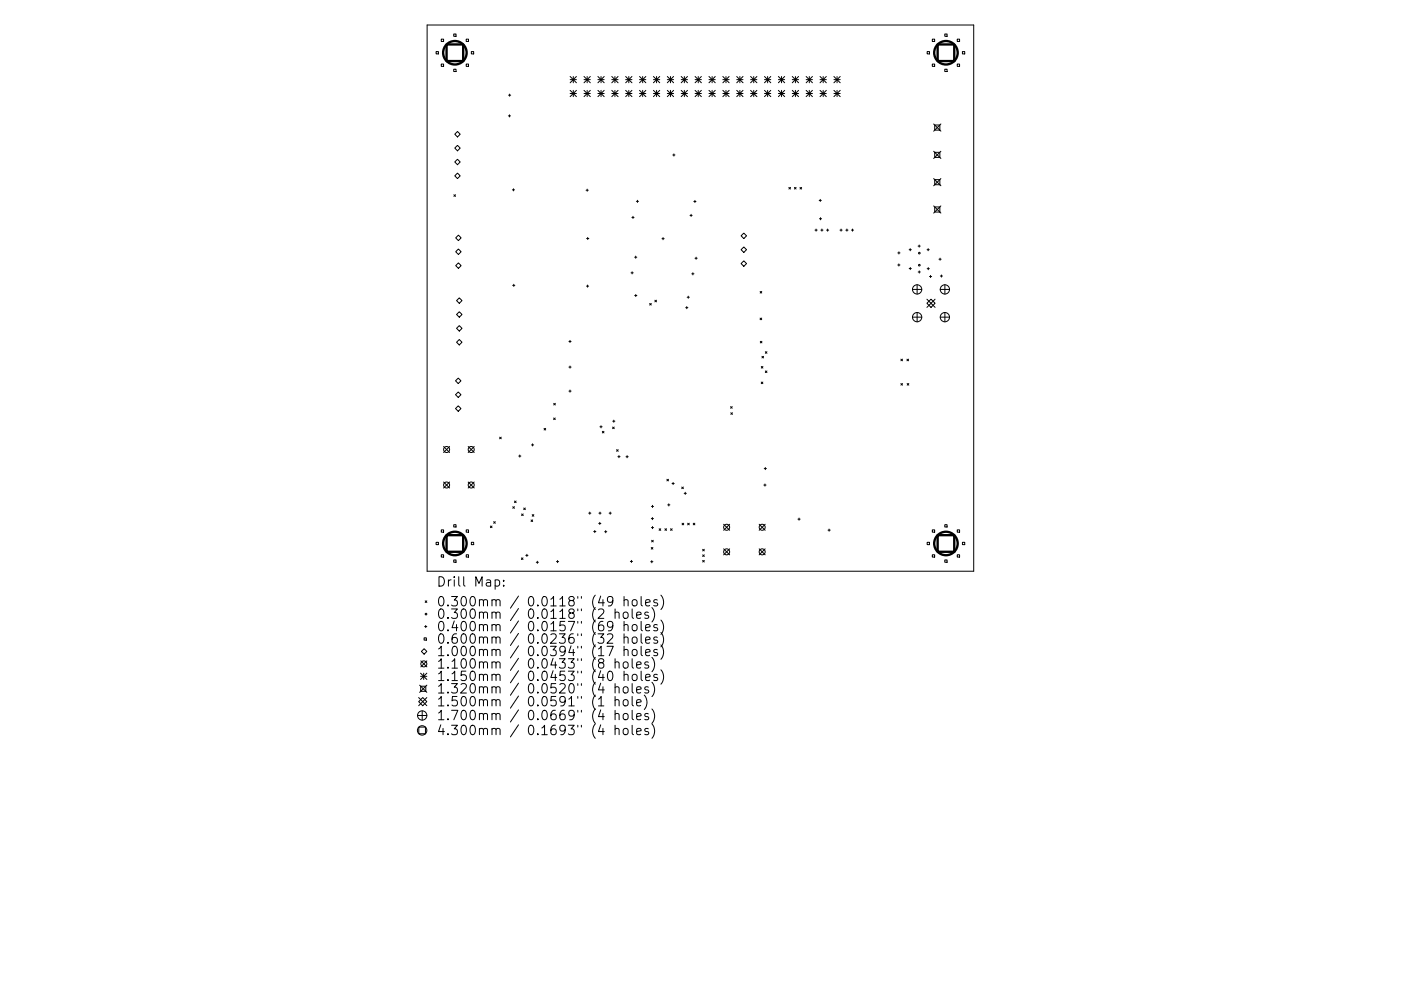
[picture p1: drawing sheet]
<svg xmlns="http://www.w3.org/2000/svg" width="297mm" height="210mm" viewBox="0 0 297 210" stroke-linecap="round" stroke-linejoin="round" font-family="sans-serif">
<defs><g id="words">
<g font-size="2.8">
<text x="92.5" y="124.5">Drill Map:</text>
<text x="92.5" y="128.7">0.300mm / 0.0118&quot; (49 holes)</text>
<text x="92.5" y="131.3">0.300mm / 0.0118&quot; (2 holes)</text>
<text x="92.5" y="133.9">0.400mm / 0.0157&quot; (69 holes)</text>
<text x="92.5" y="136.6">0.600mm / 0.0236&quot; (32 holes)</text>
<text x="92.5" y="139.2">1.000mm / 0.0394&quot; (17 holes)</text>
<text x="92.5" y="141.9">1.100mm / 0.0433&quot; (8 holes)</text>
<text x="92.5" y="144.5">1.150mm / 0.0453&quot; (40 holes)</text>
<text x="92.5" y="147.1">1.320mm / 0.0520&quot; (4 holes)</text>
<text x="92.5" y="149.9">1.500mm / 0.0591&quot; (1 hole)</text>
<text x="92.5" y="152.8">1.700mm / 0.0669&quot; (4 holes)</text>
<text x="92.5" y="156">4.300mm / 0.1693&quot; (4 holes)</text>
</g>
</g></defs>
<g fill="none" stroke="#000" stroke-width=".21">
<path d="M90.6 5.3h115.8v115.9h-115.8zM92.5 10.9h.5v.5h-.5zM93.6 8.3h.4v.5h-.4zM93.6 13.6h.4v.5h-.4zM96.2 7.2h.5v.5h-.5zM96.2 14.7h.5v.5h-.5zM98.8 8.3h.5v.5h-.5zM98.8 13.6h.5v.5h-.5zM99.9 10.9h.5v.5h-.5zM108.1 20v.4M120.9 16.2l1.3 1.4M120.9 16.9h1.3"/>
<path d="M120.9 19.2l1.3 1.3M120.9 19.8h1.3M121.5 16.2v1.4M121.5 19.2v1.3M122.2 16.2l-1.3 1.4M122.2 19.2l-1.3 1.3M123.8 19.2l1.4 1.3M123.8 16.9h1.4M123.8 19.8h1.4M123.8 16.2l1.4 1.4M124.5 16.2v1.4M124.5 19.2v1.3"/>
<path d="M125.2 16.2l-1.4 1.4M125.2 19.2l-1.4 1.3M126.8 16.9h1.3M126.8 19.8h1.3M126.8 19.2l1.3 1.3M126.8 16.2l1.3 1.4M127.4 16.2v1.4M127.4 19.2v1.3M128.1 16.2l-1.3 1.4M128.1 19.2l-1.3 1.3M129.7 16.9h1.3M129.7 19.8h1.3"/>
<path d="M129.7 19.2l1.3 1.3M129.7 16.2l1.3 1.4M130.4 16.2v1.4M130.4 19.2v1.3M131 16.2l-1.3 1.4M131 19.2l-1.3 1.3M132.7 16.9h1.3M132.7 19.8h1.3M132.7 19.2l1.3 1.3M132.7 16.2l1.3 1.4M133.3 16.2v1.4M133.3 19.2v1.3"/>
<path d="M134 16.2l-1.3 1.4M134 19.2l-1.3 1.3M135.6 16.9h1.3M135.6 19.8h1.3M135.6 19.2l1.3 1.3M135.6 16.2l1.3 1.4M136.3 16.2v1.4M136.3 19.2v1.3M136.9 16.2l-1.3 1.4M136.9 19.2l-1.3 1.3M138.5 16.9h1.4M138.5 19.8h1.4"/>
<path d="M138.5 16.2l1.4 1.4M138.5 19.2l1.4 1.3M139.2 16.2v1.4M139.2 19.2v1.3M139.9 16.2l-1.4 1.4M139.9 19.2l-1.4 1.3M141.5 16.9h1.3M141.5 19.8h1.3M141.5 19.2l1.3 1.3M141.5 16.2l1.3 1.4M142.2 16.2v1.4M142.2 19.2v1.3"/>
<path d="M142.8 16.2l-1.3 1.4M142.8 19.2l-1.3 1.3M144.4 16.9h1.4M144.4 19.8h1.4M144.4 19.2l1.4 1.3M144.4 16.2l1.4 1.4M145.1 16.2v1.4M145.1 19.2v1.3M145.8 16.2l-1.4 1.4M145.8 19.2l-1.4 1.3M147.4 16.9h1.3M147.4 19.8h1.3"/>
<path d="M147.4 19.2l1.3 1.3M147.4 16.2l1.3 1.4M148 16.2v1.4M148 19.2v1.3M148.7 16.2l-1.3 1.4M148.7 19.2l-1.3 1.3M150.3 16.9h1.3M150.3 19.8h1.3M150.3 19.2l1.3 1.3M150.3 16.2l1.3 1.4M151 16.2v1.4M151 19.2v1.3"/>
<path d="M151.6 16.2l-1.3 1.4M151.6 19.2l-1.3 1.3M153.3 16.9h1.3M153.3 19.8h1.3M153.3 19.2l1.3 1.3M153.3 16.2l1.3 1.4M153.9 16.2v1.4M153.9 19.2v1.3M154.6 16.2l-1.3 1.4M154.6 19.2l-1.3 1.3M156.2 16.9h1.3M156.2 19.8h1.3"/>
<path d="M156.2 19.2l1.3 1.3M156.2 16.2l1.3 1.4M156.9 16.2v1.4M156.9 19.2v1.3M157.5 16.2l-1.3 1.4M157.5 19.2l-1.3 1.3M159.1 16.9h1.4M159.1 19.8h1.4M159.1 19.2l1.4 1.3M159.1 16.2l1.4 1.4M159.8 16.2v1.4M159.8 19.2v1.3"/>
<path d="M160.5 16.2l-1.4 1.4M160.5 19.2l-1.4 1.3M162.1 16.9h1.3M162.1 19.8h1.3M162.1 19.2l1.3 1.3M162.1 16.2l1.3 1.4M162.8 16.2v1.4M162.8 19.2v1.3M163.4 16.2l-1.3 1.4M163.4 19.2l-1.3 1.3M165 16.9h1.4M165 19.8h1.4"/>
<path d="M165 19.2l1.4 1.3M165 16.2l1.4 1.4M165.7 16.2v1.4M165.7 19.2v1.3M166.4 16.2l-1.4 1.4M166.4 19.2l-1.4 1.3M168 16.9h1.3M168 19.8h1.3M168 19.2l1.3 1.3M168 16.2l1.3 1.4M168.6 16.2v1.4M168.6 19.2v1.3"/>
<path d="M169.3 16.2l-1.3 1.4M169.3 19.2l-1.3 1.3M170.9 16.9h1.4M170.9 19.8h1.4M170.9 19.2l1.4 1.3M170.9 16.2l1.4 1.4M171.6 16.2v1.4M171.6 19.2v1.3M172.3 16.2l-1.4 1.4M172.3 19.2l-1.4 1.3M173.9 16.9h1.3M173.9 19.8h1.3"/>
<path d="M173.9 19.2l1.3 1.3M173.9 16.2l1.3 1.4M174.5 16.2v1.4M174.5 19.2v1.3M175.2 16.2l-1.3 1.4M175.2 19.2l-1.3 1.3M176.8 16.9h1.3M176.8 19.8h1.3M176.8 19.2l1.3 1.3M176.8 16.2l1.3 1.4M177.5 16.2v1.4M177.5 19.2v1.3"/>
<path d="M178.1 16.2l-1.3 1.4M178.1 19.2l-1.3 1.3M196.6 10.9h.5v.5h-.5zM197.7 8.3h.5v.5h-.5zM197.7 13.6h.5v.5h-.5zM200.3 7.2h.5v.5h-.5zM200.3 14.7h.5v.5h-.5zM203 8.3h.4v.5h-.4zM203 13.6h.4v.5h-.4zM204 10.9h.5v.5h-.5zM96.4 28.5l.6-.6 .6 .6-.6 .6zM96.4 31.4l.6-.6 .6 .6-.6 .6z"/>
<path d="M96.4 34.4l.6-.6 .6 .6-.6 .5zM97 36.7l.6 .6-.6 .6-.6-.6zM107.8 24.6h.4M107.8 20.2h.5M108 24.4v.4M142.6 32.9h.5M142.9 32.7v.4M167.3 39.8l.3 .3M167.6 39.8l-.3 .3M168.4 39.8l.4 .3M168.8 39.8l-.4 .3M169.6 39.8l.4 .3"/>
<path d="M170 39.8l-.4 .3M198 26.3l1.5 1.5M198 32.1l1.5 1.5M198 37.9l1.5 1.5M198.2 26.5h1.1v1.1h-1.1zM198.2 32.3h1.1v1.1h-1.1zM198.2 38.1h1.1v1.1h-1.1zM199.5 26.3l-1.5 1.5M199.5 32.1l-1.5 1.5M199.5 37.9l-1.5 1.5M96.2 41.3l.4 .4M96.6 41.3l-.4 .4"/>
<path d="M96.6 50.5l.6-.6 .6 .6-.6 .5zM96.6 53.4l.6-.6 .6 .6-.6 .6zM96.6 56.4l.6-.6 .6 .6-.6 .5zM108.6 40.3h.5M108.9 40v.5M124.3 40.4h.4M124.4 50.6h.4M124.5 40.1v.5M124.6 50.4v.4M133.8 57.9h.5M134 46.1h.4M134 57.7v.4"/>
<path d="M134.2 45.9v.5M134.6 54.6h.4M134.8 54.3v.5M134.9 42.7h.5M135.2 42.5v.5M140.3 50.6h.5M140.6 50.4v.5M146.3 45.7h.5M146.5 45.5v.4M146.7 58.1h.4M146.9 57.9v.4M147.1 42.7h.5"/>
<path d="M147.3 42.5v.5M147.4 54.8h.4M147.6 54.6v.4M157.1 50l.6-.5 .6 .5-.6 .6zM157.1 55.9l.6-.6 .6 .6-.6 .6zM157.7 52.4l.6 .6-.6 .6-.6-.6zM172.8 48.8h.5M173 48.6v.5M173.7 42.5h.4M173.7 46.4h.5M173.9 42.3v.5M174 46.2v.4"/>
<path d="M174 48.8h.5M174.3 48.6v.5M175.2 48.8h.5M175.5 48.6v.5M178.1 48.8h.5M178.3 48.6v.5M179.3 48.8h.5M179.6 48.6v.5M180.5 48.8h.5M180.7 48.6v.5M190.3 56.2h.5M190.4 53.7h.4"/>
<path d="M190.6 56v.5M190.6 53.4v.5M192.8 53h.4M192.8 57h.4M193 52.7v.5M193 56.7v.5M194.7 52.2h.4M194.7 57.7h.4M194.9 52v.4M194.9 57.5v.4M196.6 53h.4M196.6 57h.4"/>
<path d="M196.8 52.7v.5M196.8 56.8v.4M197.1 58.7h.4M197.3 58.4v.5M198 43.7l1.5 1.5M198.2 43.9h1.1v1.1h-1.1zM199.1 55h.4M199.3 54.8v.4M199.4 58.6h.4M199.5 43.7l-1.5 1.5M199.6 58.3v.5M96.8 63.8l.6-.6 .6 .6-.6 .6z"/>
<path d="M96.8 66.7l.6-.6 .6 .6-.6 .6zM96.8 69.7l.6-.6 .6 .6-.6 .5zM96.8 72.6l.6-.6 .6 .6-.6 .6zM108.7 60.5h.5M108.9 60.3v.5M120.6 72.4h.5M120.6 77.9h.5M120.9 72.2v.5M120.9 77.6v.5M124.3 60.7h.5M124.6 60.5v.4M134.6 62.7h.4"/>
<path d="M134.8 62.5v.4M137.7 64.4l.4 .3M138.1 64.4l-.4 .3M138.8 63.7l.4 .3M139.2 63.7l-.4 .3M145.4 65.3h.4M145.6 65v.5M145.7 63.1h.5M145.9 62.8v.5M161.2 67.5l.3 .3M161.2 61.8l.3 .4M161.2 72.4l.3 .4"/>
<path d="M161.4 77.8l.4 .3M161.5 67.5l-.3 .3M161.5 61.8l-.3 .4M161.5 72.4l-.3 .4M161.5 75.6l.4 .3M161.8 77.8l-.4 .3M161.9 75.6l-.4 .3M162.3 74.6l.3 .4M162.3 78.7l.3 .4M162.6 74.6l-.3 .4M162.6 78.7l-.3 .4M191 76.2l.4 .3"/>
<path d="M191.4 76.2l-.4 .3M192.3 76.2l.3 .3M192.6 76.2l-.3 .3M193.5 61.4h1.9M193.5 67.3h1.9M194.4 60.4v2M194.4 66.3v2M196.5 64.3l.9-.8 .9 .8-.9 .9zM196.5 63.5l1.8 1.7M198.3 63.5l-1.8 1.7M199.3 61.4h2M199.3 67.3h2"/>
<path d="M200.3 60.4v2M200.3 66.3v2M94.1 94.7l1.2 1.3M95.3 94.7l-1.2 1.3M96.6 80.8l.6-.6 .5 .6-.5 .6zM96.6 86.7l.6-.6 .5 .6-.5 .6zM97.2 83.2l.5 .5-.5 .6-.6-.6zM99.3 94.7l1.2 1.3M100.5 94.7l-1.2 1.3M105.9 92.7l.4 .4M106.3 92.7l-.4 .4M110 96.8h.4"/>
<path d="M110.2 96.5v.5M112.7 94.4h.4M112.9 94.2v.4M115.4 90.9l.3 .3M115.7 90.9l-.3 .3M117.4 88.7l.3 .3M117.4 85.6l.4 .3M117.7 88.7l-.3 .3M117.8 85.6l-.4 .3M120.6 83h.5M120.9 82.7v.5M127.2 90.5h.5"/>
<path d="M127.4 90.3v.5M127.7 91.5l.4 .4M128.1 91.5l-.4 .4M129.9 90.6l.3 .4M129.9 89.4h.5M130.1 89.1v.5M130.2 90.6l-.3 .4M130.7 95.4l.4 .4M131 96.9h.5M131.1 95.4l-.4 .4M131.2 96.7v.4M132.7 96.9h.5"/>
<path d="M133 96.7v.4M154.9 86.3l.3 .3M155 87.6l.3 .3M155.2 86.3l-.3 .3M155.3 87.6l-.3 .3M161.4 81.1l.3 .3M161.7 81.1l-.3 .3M162 99.4h.5M162.3 99.2v.4M191 81.4l.4 .3M191.4 81.4l-.4 .3M192.3 81.4l.4 .3"/>
<path d="M192.7 81.4l-.4 .3M92.5 115.1h.5v.5h-.5zM93.6 112.4h.4v.5h-.4zM93.6 117.7h.4v.5h-.4zM94.1 102.3l1.2 1.2M95.3 102.3l-1.2 1.2M96.2 111.3h.5v.5h-.5zM96.2 118.8h.5v.5h-.5zM98.8 112.4h.5v.5h-.5zM98.8 117.7h.5v.5h-.5zM99.3 102.3l1.2 1.2M99.9 115.1h.5v.5h-.5z"/>
<path d="M100.5 102.3l-1.2 1.2M104 111.6l.3 .4M104.3 111.6l-.3 .4M104.7 110.7l.3 .3M105 110.7l-.3 .3M108.7 107.5l.4 .4M109.1 107.5l-.4 .4M109.1 106.3l.3 .3M109.4 106.3l-.3 .3M110.5 118.4l.4 .3M110.6 109l.3 .4M110.9 118.4l-.4 .3"/>
<path d="M110.9 109l-.3 .4M111 107.8l.4 .3M111.4 107.8l-.4 .3M111.5 117.8h.4M111.7 117.6v.5M112.6 110.3l.3 .4M112.8 109.2l.4 .3M112.9 110.3l-.3 .4M113.2 109.2l-.4 .3M113.7 119.3h.5M113.9 119.1v.4M118 119.1h.4"/>
<path d="M118.2 118.9v.5M124.8 108.9h.5M125 108.6v.5M125.9 112.8h.4M126.1 112.5v.5M126.9 111.1h.5M127 108.9h.4M127.2 110.8v.5M127.2 108.6v.5M128.2 112.8h.5M128.4 112.6v.4M129.1 108.9h.5"/>
<path d="M129.4 108.6v.5M133.6 119.1h.5M133.9 118.9v.4M138 119.2h.4M138.1 116.2l.3 .3M138.1 110h.5M138.1 107.4h.5M138.1 111.9h.5M138.2 114.6l.3 .4M138.2 118.9v.5M138.3 109.8v.5M138.3 107.2v.5"/>
<path d="M138.3 111.7v.5M138.4 116.2l-.3 .3M138.5 114.6l-.3 .4M139.7 112.2l.4 .3M140.1 112.2l-.4 .3M141 112.2l.3 .3M141.3 112.2l-.3 .3M141.4 101.7l.3 .3M141.6 107.1h.4M141.7 101.7l-.3 .3M141.8 106.9v.5M142.2 112.2l.3 .3"/>
<path d="M142.5 102.6h.4M142.5 112.2l-.3 .3M142.7 102.4v.4M144.5 103.3l.4 .4M144.6 111l.4 .4M144.9 103.3l-.4 .4M145 111l-.4 .4M145.1 104.7h.4M145.3 104.4v.5M145.8 111l.3 .4M146.1 111l-.3 .4M147 111l.3 .4"/>
<path d="M147.3 111l-.3 .4M149 116.5l.3 .4M149 117.7l.3 .4M149 118.9l.3 .3M149.3 116.5l-.3 .4M149.3 117.7l-.3 .4M149.3 118.9l-.3 .3M153.4 111.2l1.3 1.3M153.4 116.4l1.3 1.3M154.7 111.2l-1.3 1.3M154.7 116.4l-1.3 1.3M161 111.2l1.2 1.3"/>
<path d="M161 116.4l1.2 1.3M161.9 102.9h.5M162.2 102.7v.4M162.2 111.2l-1.2 1.3M162.2 116.4l-1.2 1.3M169.2 110.1h.4M169.4 109.9v.5M175.6 112.5h.4M175.8 112.2v.5M196.6 115.1h.5v.5h-.5zM197.7 112.4h.5v.5h-.5zM197.7 117.7h.5v.5h-.5z"/>
<path d="M200.3 111.3h.5v.5h-.5zM200.3 118.8h.5v.5h-.5zM203 112.4h.4v.5h-.4zM203 117.7h.4v.5h-.4zM204 115.1h.5v.5h-.5zM89.9 135.3h.5v.5h-.5zM89.9 137.6l.6 .6-.6 .6-.6-.6zM90 132.9h.5M90.2 127.5l.3 .3M90.3 132.7v.5M90.5 127.5l-.3 .3M105 123.1l.6-.1 .3 .4v.6l-.2 .3h-.7"/>
<path d="M106.8 124.2v.2M106.8 123.1v.2M128.7 137.1h1.3l-.8 2M128.8 134.7l.3-.2 .6 .1a.54 .54 0 0 1 .1 .7l-1.1 1.2h1.2M129.9 127.4l-.3 .4h-.4l-.4-.4v-.5l.2-.2 .6-.1 .2 .1a1.32 1.32 0 0 1-.4 1.9h-.4M129.9 132.7l-.3 .4h-.4l-.4-.4v-.5l.2-.3 .6-.1 .2 .2a1.32 1.32 0 0 1-.4 1.8h-.4M130.4 130.1a.5 .5 0 0 1 .9 0v1.1M130.4 129.2v2M130.4 139.8v2M132.2 130.1a.54 .54 0 0 1 .6-.2 .54 .54 0 0 1 .4 .3v.6a.54 .54 0 0 1-.6 .4 .54 .54 0 0 1-.5-.4zM132.3 127.4l.3-.2 .5 .1 .1 1.3M132.3 132.7a.5 .5 0 0 1 .9 .1v1"/>
<path d="M132.3 135.3a.5 .5 0 0 1 .9 .1v1.1M132.3 138a.5 .5 0 0 1 .9 .1v1M132.3 126.6v2M132.3 131.8v2M132.3 134.5v2M132.3 137.1v2M134 129.2v1.7l.3 .3M134 139.8v1.7l.3 .3M134.1 132.7a.54 .54 0 0 1 .6-.2 .54 .54 0 0 1 .4 .4v.6a.54 .54 0 0 1-.5 .4 .54 .54 0 0 1-.6-.4zM134.1 135.3a.54 .54 0 0 1 .6-.2 .54 .54 0 0 1 .4 .4v.6a.54 .54 0 0 1-.5 .4 .54 .54 0 0 1-.6-.4zM134.1 138a.54 .54 0 0 1 .6-.2 .54 .54 0 0 1 .4 .4v.5a.54 .54 0 0 1-.5 .4 .54 .54 0 0 1-.6-.4zM134.2 127.3l.2-.1a.54 .54 0 0 1 .7 .4v.6a.54 .54 0 0 1-.5 .4 .54 .54 0 0 1-.6-.4v-.6z"/>
<path d="M135 130.5l.9-.2-.1-.3-.5-.1-.3 .2 .1 1h.7M135.9 126.6v1.7l.3 .3M135.9 131.8v1.8l.3 .2M135.9 134.5v1.7l.3 .3M135.9 137.1v1.7l.3 .3M136.9 127.9l.9-.2-.1-.4-.5-.1-.3 .3 .1 1h.7M136.9 133.2l.9-.2-.1-.4-.5-.1-.3 .3 .1 .9h.7M136.9 135.8l.9-.2-.1-.4-.5-.1-.3 .3 .1 1h.7M136.9 138.5l.9-.2-.1-.4-.5-.1-.3 .3 .1 .9h.7M137.5 130l-.5-.1-.3 .2 .1 .3 .7 .2v.5h-.8M138.2 128.9a2.29 2.29 0 0 1 0 3.1M138.2 139.5a2.29 2.29 0 0 1 0 3"/>
<path d="M139.4 127.3l-.5-.1-.3 .3 .1 .3 .7 .2v.5h-.8M139.4 132.6l-.5-.1-.3 .3 .1 .3 .7 .2v.4h-.8M139.4 135.2l-.5-.1-.3 .3 .1 .3 .7 .2v.5h-.8M139.4 137.9l-.5-.1-.3 .3 .1 .3 .7 .1v.5h-.8M140.1 126.3a2.29 2.29 0 0 1 0 3M140.1 131.6a2.29 2.29 0 0 1 0 3M140.1 134.2a2.29 2.29 0 0 1 0 3M140.1 136.8a2.29 2.29 0 0 1 0 3.1M88.5 151.8h2M88.8 148.9l.8-.9 .9 .9-.9 .8zM88.8 148l1.7 1.7M88.8 154.3h1.4v1.4h-1.4z"/>
<path d="M89 145.4l1.5 1.5M89.2 142.8l1.3 1.4M89.2 143.5h1.3M89.2 145.6h1.1v1.1h-1.1zM89.2 140.2l1.3 1.3M89.5 150.8v2M89.8 142.8v1.4M90.5 140.2l-1.3 1.3M90.5 142.8l-1.3 1.4M90.5 145.4l-1.5 1.5M90.5 148l-1.7 1.7M126.9 148.3l.6-.5v2"/>
<path d="M126.9 149.8h1.1M129 142.6l.5-.2a1.25 1.25 0 0 1 0 2l-.4-.1-.2-.3-.1-.8zM130.4 140.6a.5 .5 0 0 1 .9 .1v1.1M130.4 145.9a.5 .5 0 0 1 .9 .1v1M130.4 148.6a.5 .5 0 0 1 .9 .1v1.1M130.4 151.6l.3-.2 .5 .1 .1 1.2M130.4 154.7a.5 .5 0 0 1 .9 .1v1.1M130.4 145v2M130.4 147.8v2M130.4 150.7v2M130.4 153.9v2M132.2 140.6a.54 .54 0 0 1 .6-.2 .54 .54 0 0 1 .4 .4l-.1 .8a.54 .54 0 0 1-.6 .2 .54 .54 0 0 1-.4-.4z"/>
<path d="M132.2 145.9a.54 .54 0 0 1 .6-.2 .54 .54 0 0 1 .4 .4v.6a.54 .54 0 0 1-.6 .4 .54 .54 0 0 1-.5-.4zM132.2 148.6a.54 .54 0 0 1 .6-.2 .54 .54 0 0 1 .4 .4v.6a.54 .54 0 0 1-.6 .4 .54 .54 0 0 1-.5-.4zM132.2 151.6l.3-.2 .5 .1 .2 .3v.5a.54 .54 0 0 1-.6 .4 .54 .54 0 0 1-.5-.4zM132.2 154.7a.54 .54 0 0 1 .6-.2 .54 .54 0 0 1 .4 .4v.6a.54 .54 0 0 1-.6 .4 .54 .54 0 0 1-.5-.4zM132.3 143.3a.5 .5 0 0 1 .9 0v1.1M132.3 142.4v2M134 145v1.8l.3 .2M134 147.8v1.7l.3 .3M134 150.7v1.7l.3 .3M134 153.9v1.7l.3 .3M134.1 143.3a.54 .54 0 0 1 .6-.2 .54 .54 0 0 1 .4 .3v.6a.54 .54 0 0 1-.5 .4 .54 .54 0 0 1-.6-.4zM135 141.1l.9-.2-.1-.4-.5-.1-.3 .3 .1 1h.7"/>
<path d="M135 146.4l.9-.2-.1-.4-.5-.1-.3 .3 .1 .9h.7M135 149.1l.9-.2-.1-.4-.5-.1-.3 .3 .1 1h.7M135 152l.9-.2-.1-.3-.5-.1-.3 .3 .1 .9h.7M135 155.2l.9-.2-.1-.4-.5-.1-.3 .3 .1 1h.7M135.9 142.4v1.7l.3 .3M136.6 147.5a2.29 2.29 0 0 1 0 3M136.9 143.7l.9-.2-.1-.3-.5-.1-.3 .2 .1 1h.7M137.5 140.5l-.5-.1-.3 .3 .1 .3 .7 .2v.5h-.8M137.5 145.8l-.5-.1-.3 .3 .1 .3 .7 .2v.4h-.8M137.5 151.5l-.5-.1-.3 .3 .1 .2 .7 .2v.5h-.8M137.5 154.6l-.5-.1-.3 .3 .1 .3 .7 .2v.5h-.8M138.2 144.8a2.29 2.29 0 0 1 0 3"/>
<path d="M138.2 150.4a2.29 2.29 0 0 1 0 3.1M138.2 153.6a2.29 2.29 0 0 1 0 3M139.4 143.2l-.5-.1-.3 .2 .1 .3 .7 .2v.5h-.8M140.1 142.1a2.29 2.29 0 0 1 0 3.1"/>
<circle cx="194.9" cy="53.7" r=".17"/>
<circle cx="194.9" cy="56.3" r=".17"/>
<circle cx="194.4" cy="61.4" r=".98"/>
<circle cx="194.4" cy="67.3" r=".98"/>
<circle cx="200.3" cy="61.4" r=".98"/>
<circle cx="200.3" cy="67.3" r=".98"/>
<circle cx="94.7" cy="95.4" r=".64"/>
<circle cx="99.9" cy="95.4" r=".64"/>
<circle cx="94.7" cy="102.9" r=".64"/>
<circle cx="99.9" cy="102.9" r=".64"/>
<circle cx="154.1" cy="111.9" r=".64"/>
<circle cx="154.1" cy="117.1" r=".64"/>
<circle cx="161.6" cy="111.9" r=".64"/>
<circle cx="161.6" cy="117.1" r=".64"/>
<circle cx="90.3" cy="130.3" r=".17"/>
<circle cx="89.5" cy="155" r="1"/>
<circle cx="89.5" cy="151.8" r=".98"/>
<circle cx="89.9" cy="140.9" r=".64"/>
</g>
<g fill="none" stroke="#000" stroke-width=".5">
<path d="M94.7 9.4h3.5v3.6h-3.5zM198.8 9.4h3.5v3.6h-3.5zM94.7 113.5h3.5v3.6h-3.5zM198.8 113.5h3.5v3.6h-3.5z"/>
<circle cx="96.4" cy="11.2" r="2.49"/>
<circle cx="200.6" cy="11.2" r="2.49"/>
<circle cx="96.4" cy="115.3" r="2.49"/>
<circle cx="200.6" cy="115.3" r="2.49"/>
</g>
<use href="#words"/>
</svg>
